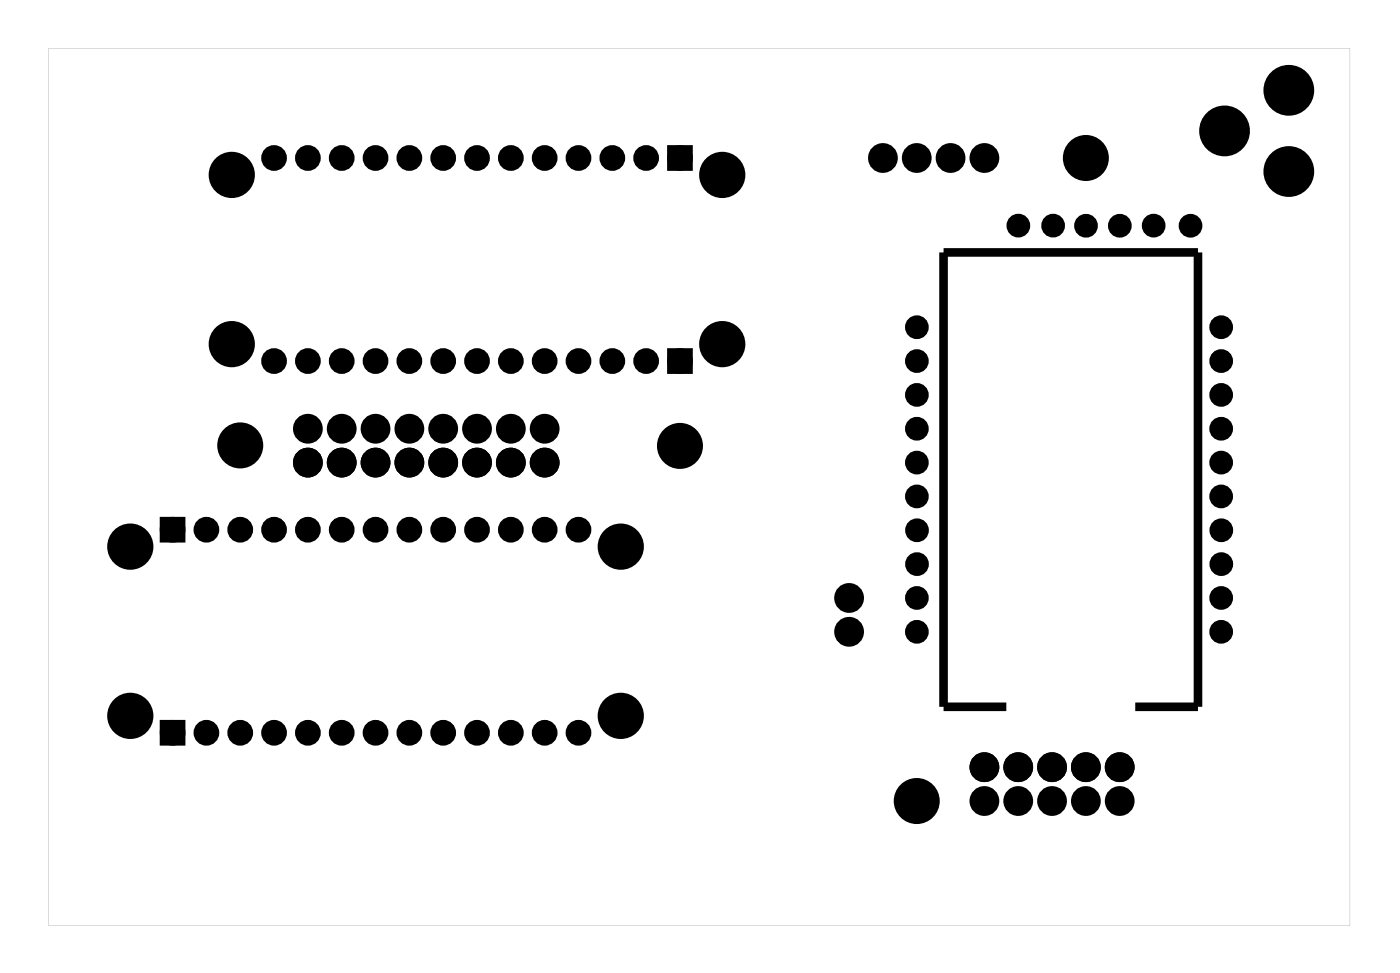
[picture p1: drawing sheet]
<svg xmlns="http://www.w3.org/2000/svg" width="105mm" height="73mm" viewBox="0 0 105 73" stroke-linecap="round" stroke-linejoin="round" font-family="sans-serif">
<g fill="#000">
<path d="M50.4 11.2h1.3v1.3h-1.3zM50.4 26.4h1.3v1.4h-1.3zM12.3 39.1h1.3v1.3h-1.3zM12.3 54.3h1.3v1.4h-1.3z"/>
<path d="M3.6 3.6h97.8v65.9h-97.8zM3.6 3.6v65.9h97.8v-65.9z"/>
</g>
<g fill="#000">
<circle cx="17.4" cy="13.1" r="1.35"/>
<circle cx="20.6" cy="11.9" r=".67"/>
<circle cx="23.1" cy="11.9" r=".67"/>
<circle cx="25.7" cy="11.9" r=".67"/>
<circle cx="28.2" cy="11.9" r=".67"/>
<circle cx="30.7" cy="11.9" r=".67"/>
<circle cx="33.3" cy="11.9" r=".67"/>
<circle cx="35.8" cy="11.9" r=".67"/>
<circle cx="38.4" cy="11.9" r=".67"/>
<circle cx="40.9" cy="11.9" r=".67"/>
<circle cx="43.4" cy="11.9" r=".67"/>
<circle cx="46" cy="11.9" r=".67"/>
<circle cx="48.5" cy="11.9" r=".67"/>
<circle cx="51.1" cy="11.9" r=".67"/>
<circle cx="54.2" cy="13.1" r="1.35"/>
<circle cx="66.3" cy="11.9" r=".74"/>
<circle cx="68.8" cy="11.9" r=".74"/>
<circle cx="71.4" cy="11.9" r=".74"/>
<circle cx="73.9" cy="11.9" r=".74"/>
<circle cx="76.5" cy="16.9" r=".56"/>
<circle cx="79.1" cy="16.9" r=".56"/>
<circle cx="79.1" cy="16.9" r=".42"/>
<circle cx="81.5" cy="11.9" r="1.6"/>
<circle cx="81.5" cy="16.9" r=".56"/>
<circle cx="84.1" cy="16.9" r=".56"/>
<circle cx="86.6" cy="16.9" r=".56"/>
<circle cx="89.4" cy="16.9" r=".42"/>
<circle cx="89.4" cy="16.9" r=".56"/>
<circle cx="92" cy="9.8" r="1.52"/>
<circle cx="96.8" cy="12.9" r="1.52"/>
<circle cx="96.8" cy="6.8" r="1.52"/>
<circle cx="13" cy="39.8" r=".67"/>
<circle cx="15.5" cy="39.8" r=".67"/>
<circle cx="17.4" cy="25.8" r="1.35"/>
<circle cx="18" cy="33.4" r="1.6"/>
<circle cx="18" cy="39.8" r=".67"/>
<circle cx="20.6" cy="27.1" r=".67"/>
<circle cx="20.6" cy="39.8" r=".67"/>
<circle cx="23.1" cy="27.1" r=".67"/>
<circle cx="23.1" cy="39.8" r=".67"/>
<circle cx="23.1" cy="32.2" r=".74"/>
<circle cx="23.1" cy="34.7" r=".74"/>
<circle cx="25.7" cy="27.1" r=".67"/>
<circle cx="25.7" cy="39.8" r=".67"/>
<circle cx="25.7" cy="32.2" r=".74"/>
<circle cx="25.7" cy="34.7" r=".74"/>
<circle cx="28.2" cy="27.1" r=".67"/>
<circle cx="28.2" cy="39.8" r=".67"/>
<circle cx="28.2" cy="32.2" r=".74"/>
<circle cx="28.2" cy="34.7" r=".74"/>
<circle cx="30.7" cy="27.1" r=".67"/>
<circle cx="30.7" cy="39.8" r=".67"/>
<circle cx="30.7" cy="32.2" r=".74"/>
<circle cx="30.7" cy="34.7" r=".74"/>
<circle cx="33.3" cy="27.1" r=".67"/>
<circle cx="33.3" cy="39.8" r=".67"/>
<circle cx="33.3" cy="32.2" r=".74"/>
<circle cx="33.3" cy="34.7" r=".74"/>
<circle cx="35.8" cy="27.1" r=".67"/>
<circle cx="35.8" cy="39.8" r=".67"/>
<circle cx="35.8" cy="32.2" r=".74"/>
<circle cx="35.8" cy="34.7" r=".74"/>
<circle cx="38.4" cy="27.1" r=".67"/>
<circle cx="38.4" cy="39.8" r=".67"/>
<circle cx="38.4" cy="32.2" r=".74"/>
<circle cx="38.4" cy="34.7" r=".74"/>
<circle cx="40.9" cy="27.1" r=".67"/>
<circle cx="40.9" cy="39.8" r=".67"/>
<circle cx="40.9" cy="32.2" r=".74"/>
<circle cx="40.9" cy="34.7" r=".74"/>
<circle cx="43.4" cy="27.1" r=".67"/>
<circle cx="43.4" cy="39.8" r=".67"/>
<circle cx="46" cy="27.1" r=".67"/>
<circle cx="48.5" cy="27.1" r=".67"/>
<circle cx="51.1" cy="33.5" r="1.6"/>
<circle cx="51.1" cy="27.1" r=".67"/>
<circle cx="54.2" cy="25.8" r="1.35"/>
<circle cx="68.8" cy="34.7" r=".56"/>
<circle cx="68.8" cy="29.6" r=".56"/>
<circle cx="68.8" cy="27.1" r=".56"/>
<circle cx="68.8" cy="32.2" r=".56"/>
<circle cx="68.8" cy="37.3" r=".56"/>
<circle cx="68.8" cy="24.6" r=".56"/>
<circle cx="68.9" cy="39.8" r=".56"/>
<circle cx="91.7" cy="32.2" r=".56"/>
<circle cx="91.7" cy="27.1" r=".56"/>
<circle cx="91.7" cy="24.6" r=".56"/>
<circle cx="91.7" cy="34.7" r=".56"/>
<circle cx="91.7" cy="29.6" r=".56"/>
<circle cx="91.7" cy="37.3" r=".56"/>
<circle cx="91.7" cy="39.8" r=".56"/>
<circle cx="9.8" cy="41" r="1.35"/>
<circle cx="9.8" cy="53.7" r="1.35"/>
<circle cx="13" cy="55" r=".67"/>
<circle cx="15.5" cy="55" r=".67"/>
<circle cx="18" cy="55" r=".67"/>
<circle cx="20.6" cy="55" r=".67"/>
<circle cx="23.1" cy="55" r=".67"/>
<circle cx="25.7" cy="55" r=".67"/>
<circle cx="28.2" cy="55" r=".67"/>
<circle cx="30.7" cy="55" r=".67"/>
<circle cx="33.3" cy="55" r=".67"/>
<circle cx="35.8" cy="55" r=".67"/>
<circle cx="38.4" cy="55" r=".67"/>
<circle cx="40.9" cy="55" r=".67"/>
<circle cx="43.4" cy="55" r=".67"/>
<circle cx="46.6" cy="41" r="1.35"/>
<circle cx="46.6" cy="53.7" r="1.35"/>
<circle cx="63.8" cy="47.4" r=".74"/>
<circle cx="63.8" cy="44.9" r=".74"/>
<circle cx="68.8" cy="47.4" r=".56"/>
<circle cx="68.8" cy="44.9" r=".56"/>
<circle cx="68.9" cy="42.3" r=".56"/>
<circle cx="73.9" cy="57.6" r=".74"/>
<circle cx="76.5" cy="57.6" r=".74"/>
<circle cx="79" cy="57.6" r=".74"/>
<circle cx="81.5" cy="57.6" r=".74"/>
<circle cx="84.1" cy="57.6" r=".74"/>
<circle cx="91.7" cy="44.9" r=".56"/>
<circle cx="91.7" cy="47.4" r=".56"/>
<circle cx="91.7" cy="42.3" r=".56"/>
<circle cx="68.8" cy="60.1" r="1.6"/>
<circle cx="73.9" cy="60.1" r=".74"/>
<circle cx="76.5" cy="60.1" r=".74"/>
<circle cx="79" cy="60.1" r=".74"/>
<circle cx="81.5" cy="60.1" r=".74"/>
<circle cx="84.1" cy="60.1" r=".74"/>
</g>
<g fill="none" stroke="#000" stroke-width=".25">
<circle cx="79.1" cy="16.9" r=".42"/>
<circle cx="81.5" cy="11.9" r="1.6"/>
<circle cx="89.4" cy="16.9" r=".42"/>
<circle cx="18" cy="33.4" r="1.6"/>
<circle cx="51.1" cy="33.5" r="1.6"/>
<circle cx="68.8" cy="60.1" r="1.6"/>
</g>
<g fill="none" stroke="#000" stroke-width=".59">
<path d="M50.4 11.2h1.3v1.3h-1.3zM12.3 39.1h1.3v1.3h-1.3zM50.4 26.4h1.3v1.4h-1.3zM12.3 54.3h1.3v1.4h-1.3z"/>
<circle cx="20.6" cy="11.9" r=".67"/>
<circle cx="23.1" cy="11.9" r=".67"/>
<circle cx="25.7" cy="11.9" r=".67"/>
<circle cx="28.2" cy="11.9" r=".67"/>
<circle cx="30.7" cy="11.9" r=".67"/>
<circle cx="33.3" cy="11.9" r=".67"/>
<circle cx="35.8" cy="11.9" r=".67"/>
<circle cx="38.4" cy="11.9" r=".67"/>
<circle cx="40.9" cy="11.9" r=".67"/>
<circle cx="43.4" cy="11.9" r=".67"/>
<circle cx="46" cy="11.9" r=".67"/>
<circle cx="48.5" cy="11.9" r=".67"/>
<circle cx="51.1" cy="11.9" r=".67"/>
<circle cx="13" cy="39.8" r=".67"/>
<circle cx="15.5" cy="39.8" r=".67"/>
<circle cx="18" cy="39.8" r=".67"/>
<circle cx="20.6" cy="27.1" r=".67"/>
<circle cx="20.6" cy="39.8" r=".67"/>
<circle cx="23.1" cy="27.1" r=".67"/>
<circle cx="23.1" cy="39.8" r=".67"/>
<circle cx="25.7" cy="27.1" r=".67"/>
<circle cx="25.7" cy="39.8" r=".67"/>
<circle cx="28.2" cy="27.1" r=".67"/>
<circle cx="28.2" cy="39.8" r=".67"/>
<circle cx="30.7" cy="27.1" r=".67"/>
<circle cx="30.7" cy="39.8" r=".67"/>
<circle cx="33.3" cy="27.1" r=".67"/>
<circle cx="33.3" cy="39.8" r=".67"/>
<circle cx="35.8" cy="27.1" r=".67"/>
<circle cx="35.8" cy="39.8" r=".67"/>
<circle cx="38.4" cy="27.1" r=".67"/>
<circle cx="38.4" cy="39.8" r=".67"/>
<circle cx="40.9" cy="27.1" r=".67"/>
<circle cx="40.9" cy="39.8" r=".67"/>
<circle cx="43.4" cy="27.1" r=".67"/>
<circle cx="43.4" cy="39.8" r=".67"/>
<circle cx="46" cy="27.1" r=".67"/>
<circle cx="48.5" cy="27.1" r=".67"/>
<circle cx="51.1" cy="27.1" r=".67"/>
<circle cx="13" cy="55" r=".67"/>
<circle cx="15.5" cy="55" r=".67"/>
<circle cx="18" cy="55" r=".67"/>
<circle cx="20.6" cy="55" r=".67"/>
<circle cx="23.1" cy="55" r=".67"/>
<circle cx="25.7" cy="55" r=".67"/>
<circle cx="28.2" cy="55" r=".67"/>
<circle cx="30.7" cy="55" r=".67"/>
<circle cx="33.3" cy="55" r=".67"/>
<circle cx="35.8" cy="55" r=".67"/>
<circle cx="38.4" cy="55" r=".67"/>
<circle cx="40.9" cy="55" r=".67"/>
<circle cx="43.4" cy="55" r=".67"/>
</g>
<g fill="none" stroke="#000" stroke-width=".76" stroke-linecap="butt">
<circle cx="17.4" cy="13.1" r="1.35"/>
<circle cx="54.2" cy="13.1" r="1.35"/>
<circle cx="66.3" cy="11.9" r=".74"/>
<circle cx="68.8" cy="11.9" r=".74"/>
<circle cx="71.4" cy="11.9" r=".74"/>
<circle cx="73.9" cy="11.9" r=".74"/>
<circle cx="92" cy="9.8" r="1.52"/>
<circle cx="96.8" cy="6.8" r="1.52"/>
<circle cx="96.8" cy="12.9" r="1.52"/>
<circle cx="17.4" cy="25.8" r="1.35"/>
<circle cx="23.1" cy="32.2" r=".74"/>
<circle cx="23.1" cy="34.7" r=".74"/>
<circle cx="25.7" cy="32.2" r=".74"/>
<circle cx="25.7" cy="34.7" r=".74"/>
<circle cx="28.2" cy="32.2" r=".74"/>
<circle cx="28.2" cy="34.7" r=".74"/>
<circle cx="30.7" cy="32.2" r=".74"/>
<circle cx="30.7" cy="34.7" r=".74"/>
<circle cx="33.3" cy="32.2" r=".74"/>
<circle cx="33.3" cy="34.7" r=".74"/>
<circle cx="35.8" cy="32.2" r=".74"/>
<circle cx="35.8" cy="34.7" r=".74"/>
<circle cx="38.4" cy="32.2" r=".74"/>
<circle cx="38.4" cy="34.7" r=".74"/>
<circle cx="40.9" cy="32.2" r=".74"/>
<circle cx="40.9" cy="34.7" r=".74"/>
<circle cx="54.2" cy="25.8" r="1.35"/>
<circle cx="9.8" cy="41" r="1.35"/>
<circle cx="9.8" cy="53.7" r="1.35"/>
<circle cx="46.6" cy="41" r="1.35"/>
<circle cx="46.6" cy="53.7" r="1.35"/>
<circle cx="63.8" cy="47.4" r=".74"/>
<circle cx="63.8" cy="44.9" r=".74"/>
<circle cx="73.9" cy="57.6" r=".74"/>
<circle cx="76.5" cy="57.6" r=".74"/>
<circle cx="79" cy="57.6" r=".74"/>
<circle cx="81.5" cy="57.6" r=".74"/>
<circle cx="84.1" cy="57.6" r=".74"/>
<circle cx="73.9" cy="60.1" r=".74"/>
<circle cx="76.5" cy="60.1" r=".74"/>
<circle cx="79" cy="60.1" r=".74"/>
<circle cx="81.5" cy="60.1" r=".74"/>
<circle cx="84.1" cy="60.1" r=".74"/>
</g>
<g fill="none" stroke="#000" stroke-width=".66" stroke-linecap="butt">
<circle cx="76.5" cy="16.9" r=".56"/>
<circle cx="79.1" cy="16.9" r=".56"/>
<circle cx="81.5" cy="16.9" r=".56"/>
<circle cx="84.1" cy="16.9" r=".56"/>
<circle cx="86.6" cy="16.9" r=".56"/>
<circle cx="89.4" cy="16.9" r=".56"/>
<circle cx="68.8" cy="34.7" r=".56"/>
<circle cx="68.8" cy="32.2" r=".56"/>
<circle cx="68.8" cy="29.6" r=".56"/>
<circle cx="68.8" cy="27.1" r=".56"/>
<circle cx="68.8" cy="37.3" r=".56"/>
<circle cx="68.8" cy="24.6" r=".56"/>
<circle cx="68.9" cy="39.8" r=".56"/>
<circle cx="91.7" cy="32.2" r=".56"/>
<circle cx="91.7" cy="34.7" r=".56"/>
<circle cx="91.7" cy="29.6" r=".56"/>
<circle cx="91.7" cy="24.6" r=".56"/>
<circle cx="91.7" cy="27.1" r=".56"/>
<circle cx="91.7" cy="37.3" r=".56"/>
<circle cx="91.7" cy="39.8" r=".56"/>
<circle cx="68.8" cy="44.9" r=".56"/>
<circle cx="68.8" cy="47.4" r=".56"/>
<circle cx="68.9" cy="42.3" r=".56"/>
<circle cx="91.7" cy="47.4" r=".56"/>
<circle cx="91.7" cy="44.9" r=".56"/>
<circle cx="91.7" cy="42.3" r=".56"/>
</g>
<path d="M75.6 53h-4.7v-34.1h19.1v34.1h-4.8" fill="none" stroke="#000" stroke-width=".65" stroke-linecap="butt"/>
</svg>
